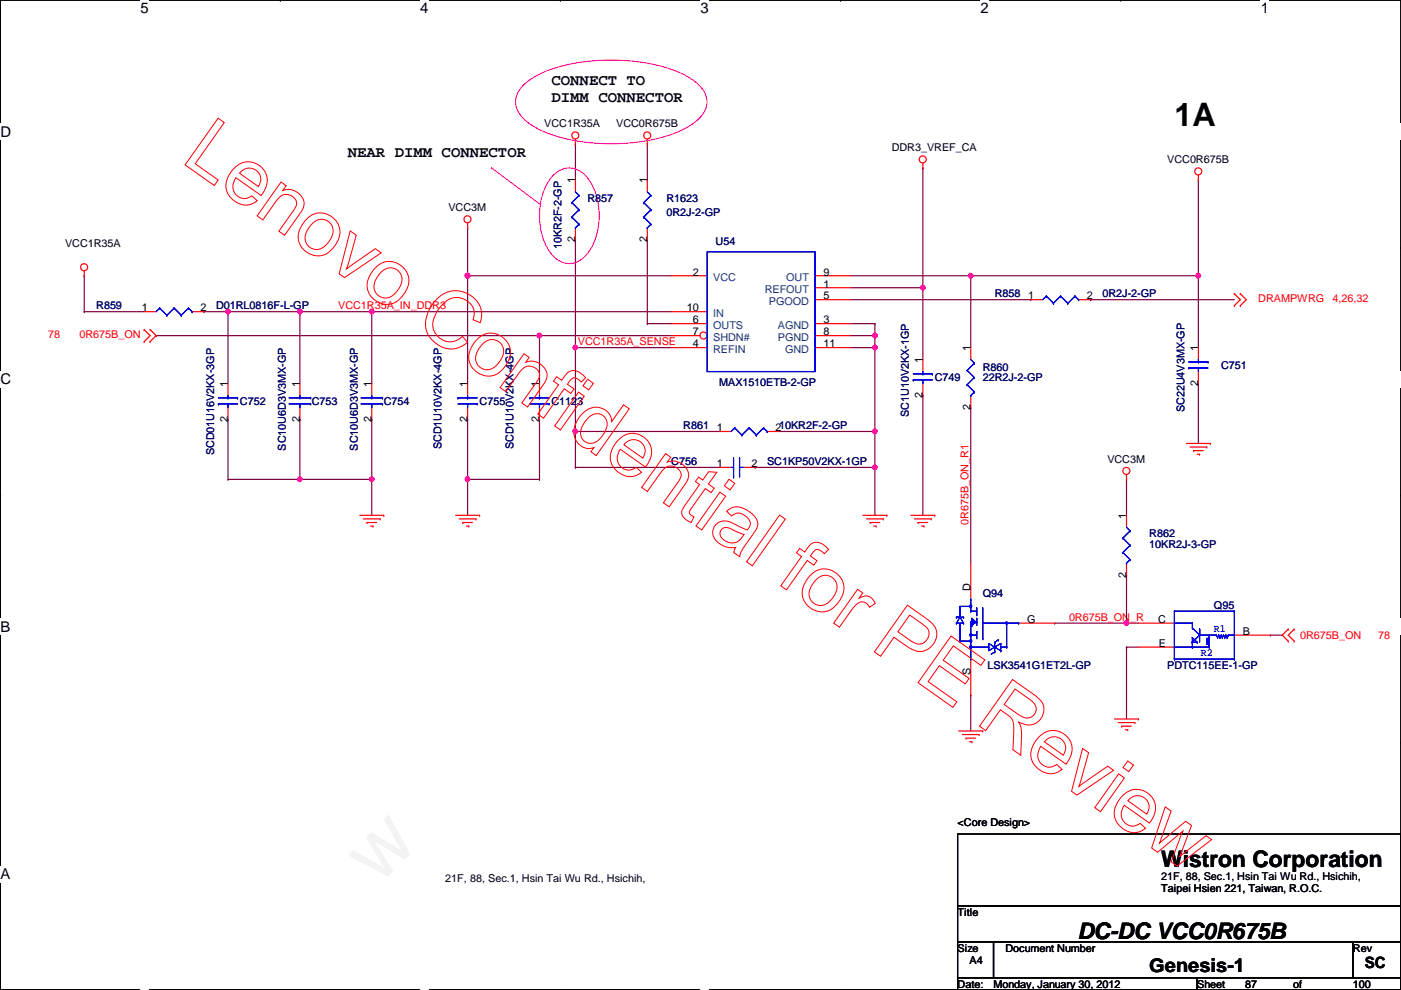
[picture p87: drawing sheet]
<svg xmlns="http://www.w3.org/2000/svg" width="297mm" height="210mm" viewBox="0 0 297 210" stroke-linecap="round" stroke-linejoin="round" font-family="sans-serif">
<defs><g id="words">
<text font-size="6.9" x="249" y="26.8">1A</text>
<g font-size="4.8">
<text x="246.2" y="183.9">Wistron Corporation</text>
<text x="228.4" y="199.1">DC-DC VCC0R675B</text>
</g>
<text font-size="4.1" x="243.7" y="206">Genesis-1</text>
<g font-size="3.3">
<text x="116.9" y="18">CONNECT TO</text>
<text x="116.9" y="21.7">DIMM CONNECTOR</text>
<text x="73.7" y="33.2">NEAR DIMM CONNECTOR</text>
<text x="289.4" y="205.3">SC</text>
</g>
<g font-size="3.1">
<text x="29.8" y="2.8">5</text>
<text x="89.1" y="2.8">4</text>
<text x="148.5" y="2.8">3</text>
<text x="207.9" y="2.8">2</text>
<text x="267.3" y="2.8">1</text>
<text x=".1" y="29">D</text>
<text x=".1" y="81.5">C</text>
<text x=".1" y="133.9">B</text>
<text x=".1" y="186.4">A</text>
</g>
<g font-size="2.3">
<text x="115.4" y="27">VCC1R35A</text>
<text x="130.6" y="27">VCC0R675B</text>
<text x="189.1" y="32.1">DDR3_VREF_CA</text>
<text x="247.5" y="34.6">VCC0R675B</text>
<text x="122" y="38.9" transform="rotate(-90 122 38.9)">1</text>
<text x="137.2" y="38.9" transform="rotate(-90 137.2 38.9)">1</text>
<text x="95.1" y="44.8">VCC3M</text>
<text x="13.8" y="52.4">VCC1R35A</text>
<text x="122" y="51.4" transform="rotate(-90 122 51.4)">2</text>
<text x="137.2" y="51.4" transform="rotate(-90 137.2 51.4)">2</text>
<text x="146.9" y="58.4">2</text>
<text x="174.6" y="58.4">9</text>
<text x="174.6" y="61">1</text>
<text x="174.6" y="63.5">5</text>
<text x="218" y="63.5">1</text>
<text x="230.5" y="63.5">2</text>
<text x="30.1" y="66">1</text>
<text x="42.5" y="66">2</text>
<text x="145.6" y="66">10</text>
<text x="146.9" y="68.6">6</text>
<text x="146.9" y="71.1">7</text>
<text x="174.6" y="68.6">3</text>
<text x="174.6" y="71.1">8</text>
<text x="146.9" y="73.7">4</text>
<text x="174.6" y="73.7">11</text>
<text x="195.6" y="77" transform="rotate(-90 195.6 77)">1</text>
<text x="205.8" y="74.5" transform="rotate(-90 205.8 74.5)">1</text>
<text x="254" y="74.5" transform="rotate(-90 254 74.5)">1</text>
<text x="48.3" y="82.1" transform="rotate(-90 48.3 82.1)">1</text>
<text x="63.5" y="82.1" transform="rotate(-90 63.5 82.1)">1</text>
<text x="78.8" y="82.1" transform="rotate(-90 78.8 82.1)">1</text>
<text x="99.1" y="82.1" transform="rotate(-90 99.1 82.1)">1</text>
<text x="114.3" y="82.1" transform="rotate(-90 114.3 82.1)">1</text>
<text x="254" y="81.8" transform="rotate(-90 254 81.8)">2</text>
<text x="48.3" y="89.5" transform="rotate(-90 48.3 89.5)">2</text>
<text x="63.5" y="89.5" transform="rotate(-90 63.5 89.5)">2</text>
<text x="78.8" y="89.5" transform="rotate(-90 78.8 89.5)">2</text>
<text x="99.1" y="89.5" transform="rotate(-90 99.1 89.5)">2</text>
<text x="114.3" y="89.5" transform="rotate(-90 114.3 89.5)">2</text>
<text x="195.6" y="84.4" transform="rotate(-90 195.6 84.4)">2</text>
<text x="205.8" y="86.9" transform="rotate(-90 205.8 86.9)">2</text>
<text x="152" y="91.4">1</text>
<text x="164.4" y="91.4">210KR2F-2-GP</text>
<text x="152" y="99.1">1</text>
<text x="159.3" y="99.1">2</text>
<text x="234.8" y="98.1">VCC3M</text>
<text x="238.8" y="110" transform="rotate(-90 238.8 110)">1</text>
<text x="205.8" y="125.3" transform="rotate(-90 205.8 125.3)">D</text>
<text x="238.8" y="122.5" transform="rotate(-90 238.8 122.5)">2</text>
<text x="217.8" y="132.1">G</text>
<text x="245.6" y="132.1">C</text>
<text x="245.7" y="137.2">E</text>
<text x="263.5" y="134.6">B</text>
<text x="205.8" y="143" transform="rotate(-90 205.8 143)">S</text>
<text x="203" y="175.1">&lt;Core Design&gt;</text>
<text x="94.4" y="187">21F, 88, Sec.1, Hsin Tai Wu Rd., Hsichih,</text>
<text x="246.2" y="189.2">Taipei Hsien 221, Taiwan, R.O.C.</text>
<text x="246.2" y="186.5">21F, 88, Sec.1, Hsin Tai Wu Rd., Hsichih,</text>
<text x="203" y="194.1">Title</text>
<text x="203" y="201.8">Size</text>
<text x="213.2" y="201.8">Document Number</text>
<text x="286.8" y="201.8">Rev</text>
<text x="203" y="209.4">Date:</text>
<text x="205.6" y="204.3">A4</text>
<text x="210.6" y="209.4">Monday, January 30, 2012</text>
<text x="253.8" y="209.4">Sheet</text>
<text x="264" y="209.4">87</text>
<text x="274.1" y="209.4">of</text>
<text x="286.8" y="209.4">100</text>
</g>
<g font-size="2.3" fill="#000080">
<text x="124.5" y="42.8">R857</text>
<text x="141.3" y="42.8">R1623</text>
<text x="141.3" y="45.8">0R2J-2-GP</text>
<text x="119" y="52.9" transform="rotate(-90 119 52.9)">10KR2F-2-GP</text>
<text x="151.7" y="51.9">U54</text>
<text x="20.4" y="65.6">R859</text>
<text x="45.8" y="65.6">D01RL0816F-L-GP</text>
<text x="210.9" y="63.1">R858</text>
<text x="233.8" y="63.1">0R2J-2-GP</text>
<text x="152.5" y="81.9">MAX1510ETB-2-GP</text>
<text x="198.2" y="80.9">C749</text>
<text x="208.4" y="78.6">R860</text>
<text x="208.4" y="80.9">22R2J-2-GP</text>
<text x="258.9" y="78.3">C751</text>
<text x="50.9" y="85.9">C752</text>
<text x="66.1" y="85.9">C753</text>
<text x="81.4" y="85.9">C754</text>
<text x="101.7" y="85.9">C755</text>
<text x="116.9" y="85.9">C1123</text>
<text x="192.7" y="88.4" transform="rotate(-90 192.7 88.4)">SC1U10V2KX-1GP</text>
<text x="251.1" y="87.4" transform="rotate(-90 251.1 87.4)">SC22U4V3MX-GP</text>
<text x="60.6" y="95.5" transform="rotate(-90 60.6 95.5)">SC10U6D3V3MX-GP</text>
<text x="75.9" y="95.5" transform="rotate(-90 75.9 95.5)">SC10U6D3V3MX-GP</text>
<text x="93.6" y="95.3" transform="rotate(-90 93.6 95.3)">SCD1U10V2KX-4GP</text>
<text x="108.9" y="95.3" transform="rotate(-90 108.9 95.3)">SCD1U10V2KX-4GP</text>
<text x="144.9" y="91">R861</text>
<text x="45.4" y="96.6" transform="rotate(-90 45.4 96.6)">SCD01U16V2KX-3GP</text>
<text x="142.3" y="98.6">C756</text>
<text x="162.6" y="98.6">SC1KP50V2KX-1GP</text>
<text x="243.7" y="113.9">R862</text>
<text x="243.7" y="116.2">10KR2J-3-GP</text>
<text x="208.4" y="126.6">Q94</text>
<text x="257.4" y="129.1">Q95</text>
<text x="209.4" y="141.8">LSK3541G1ET2L-GP</text>
<text x="247.5" y="141.8">PDTC115EE-1-GP</text>
</g>
<g font-size="2.3" fill="#004080">
<text x="151.2" y="59.5">VCC</text>
<text x="166.7" y="59.5">OUT</text>
<text x="162.1" y="62.1">REFOUT</text>
<text x="163" y="64.6">PGOOD</text>
<text x="151.2" y="69.7">OUTS</text>
<text x="151.2" y="67.1">IN</text>
<text x="164.9" y="69.7">AGND</text>
<text x="151.2" y="74.8">REFIN</text>
<text x="151.2" y="72.2">SHDN#</text>
<text x="164.9" y="72.2">PGND</text>
<text x="166.5" y="74.8">GND</text>
</g>
<g font-size="2.3" fill="#f00">
<text x="71.7" y="65.6">VCC1R35A_IN_DDR3</text>
<text x="266.8" y="64.1">DRAMPWRG</text>
<text x="282.5" y="64.1">4,26,32</text>
<text x="10.2" y="71.7">78</text>
<text x="16.8" y="71.7">0R675B_ON</text>
<text x="122.5" y="73.2">VCC1R35A_SENSE</text>
<text x="205.3" y="111.3" transform="rotate(-90 205.3 111.3)">0R675B_ON_R1</text>
<text x="226.6" y="131.6">0R675B_ON_R</text>
<text x="275.7" y="135.5">0R675B_ON</text>
<text x="292.2" y="135.5">78</text>
</g>
<g font-size="2.3" fill="#00f">
<text x="257.4" y="134">R1</text>
<text x="254.6" y="139.1">R2</text>
</g>
</g></defs>
<path d="M.1 0h296.9v209.8h-296.9z" fill="none" stroke="#000" stroke-width=".25"/>
<g fill="#fff">
<path d="M29.8 0h1.7v3.5h-1.7z"/>
<path d="M29.8 209.8l1.7 .1z"/>
</g>
<path d="M59.4 0h.1M59.4 209.8h.1" fill="none" stroke="#000" stroke-width=".25"/>
<g fill="#fff">
<path d="M89.1 0h1.7v3.5h-1.7z"/>
<path d="M89.1 209.8l1.7 .1z"/>
</g>
<path d="M118.8 0h.1M118.8 209.8h.1" fill="none" stroke="#000" stroke-width=".25"/>
<g fill="#fff">
<path d="M148.5 0h1.7v3.5h-1.7z"/>
<path d="M148.5 209.8l1.7 .1z"/>
</g>
<path d="M178.2 0h.1M178.2 209.8h.1" fill="none" stroke="#000" stroke-width=".25"/>
<g fill="#fff">
<path d="M207.9 0h1.7v3.5h-1.7z"/>
<path d="M207.9 209.8l1.7 .1z"/>
</g>
<path d="M237.6 0h.1M237.6 209.8h.1" fill="none" stroke="#000" stroke-width=".25"/>
<g fill="#fff">
<path d="M267.3 0h1.7v3.5h-1.7z"/>
<path d="M267.3 209.8l1.7 .1z"/>
<path d="M.1 26.2h2.2v3.5h-2.2z"/>
<path d="M297 26.2l.1 3.5z"/>
<path d="M.1 78.7h2.2v3.5h-2.2z"/>
<path d="M297 78.7l.1 3.5z"/>
</g>
<path d="M.1 52.5h.1M297 52.5h.1" fill="none" stroke="#000" stroke-width=".25"/>
<g fill="#fff">
<path d="M.1 131.1h2.1v3.5h-2.1z"/>
<path d="M297 131.1l.1 3.5z"/>
</g>
<path d="M.1 104.9h.1M297 104.9h.1" fill="none" stroke="#000" stroke-width=".25"/>
<path d="M.1 104.9h.1M297 104.9h.1" fill="none" stroke="#000" stroke-width=".21"/>
<g fill="#fff">
<path d="M.1 183.6h2.1v3.5h-2.1z"/>
<path d="M297 183.6l.1 3.5z"/>
</g>
<path d="M.1 157.4h.1M297 157.4h.1" fill="none" stroke="#000" stroke-width=".25"/>
<path d="M254.1 58.5h.1M254.1 58.5v15.2M180.4 68.6h5.1M185.5 68.6h.1M185.5 71.2h.1M185.5 68.6v2.6M48.3 88.9h.1M48.3 88.9v12.7" fill="none" stroke="#800040" stroke-width=".25"/>
<circle cx="185.5" cy="71.1" r=".49" fill="#f0f"/>
<circle cx="185.5" cy="71.1" r=".49" fill="none" stroke="#f0f" stroke-width=".25"/>
<path d="M78.8 66.1h.1M78.8 66.1h63.5" fill="none" stroke="#800040" stroke-width=".25"/>
<circle cx="78.8" cy="66.1" r=".49" fill="#f0f"/>
<circle cx="78.8" cy="66.1" r=".49" fill="none" stroke="#f0f" stroke-width=".25"/>
<path d="M48.3 66.1h.1M48.3 66.1v15.2" fill="none" stroke="#800040" stroke-width=".25"/>
<circle cx="48.3" cy="66.1" r=".49" fill="#f0f"/>
<circle cx="48.3" cy="66.1" r=".49" fill="none" stroke="#f0f" stroke-width=".25"/>
<path d="M48.3 66.1h.1M48.3 66.1h15.3M114.4 71.2h.1M114.4 71.2h27.9" fill="none" stroke="#800040" stroke-width=".25"/>
<circle cx="114.4" cy="71.1" r=".49" fill="#f0f"/>
<circle cx="114.4" cy="71.1" r=".49" fill="none" stroke="#f0f" stroke-width=".25"/>
<path d="M185.5 99.1h.1M185.5 99.1v10.2" fill="none" stroke="#800040" stroke-width=".25"/>
<circle cx="185.5" cy="99.1" r=".49" fill="#f0f"/>
<circle cx="185.5" cy="99.1" r=".49" fill="none" stroke="#f0f" stroke-width=".25"/>
<path d="M122 50.8h.1M122 50.8v22.9M63.6 66.1h.1M63.6 66.1v15.2M122 73.7h.1M122 73.7h20.3M180.4 71.2h5.1M185.5 71.2h.1" fill="none" stroke="#800040" stroke-width=".25"/>
<circle cx="122" cy="73.7" r=".49" fill="#f0f"/>
<circle cx="122" cy="73.7" r=".49" fill="none" stroke="#f0f" stroke-width=".25"/>
<path d="M137.2 68.6h.1M137.2 68.6h5.1M63.6 88.9h.1M63.6 88.9v12.7" fill="none" stroke="#800040" stroke-width=".25"/>
<circle cx="63.6" cy="101.6" r=".49" fill="#f0f"/>
<circle cx="63.6" cy="101.6" r=".49" fill="none" stroke="#f0f" stroke-width=".25"/>
<path d="M122 91.5h.1M122 91.5h30.5" fill="none" stroke="#800040" stroke-width=".25"/>
<circle cx="122" cy="91.5" r=".49" fill="#f0f"/>
<circle cx="122" cy="91.5" r=".49" fill="none" stroke="#f0f" stroke-width=".25"/>
<g fill="none" stroke="#800040" stroke-width=".25">
<path d="M122 30.5h.1M122 30.5v7.6M17.9 58.5h.1M17.9 58.5v7.6M99.1 58.5h.1M99.1 58.5h43.2M63.6 66.1h.1M63.6 66.1h15.2M78.8 66.1h.1M78.8 66.1v15.2M122 99.1h.1M122 99.1h30.5"/>
<path d="M160.1 99.1h.1M165.2 91.5h20.3M185.5 91.5h.1M185.5 91.5v7.6h-25.4M48.3 101.6h.1M48.3 101.6h15.3"/>
</g>
<circle cx="63.6" cy="66.1" r=".49" fill="#f0f"/>
<circle cx="63.6" cy="66.1" r=".49" fill="none" stroke="#f0f" stroke-width=".25"/>
<path d="M43.3 66.1h.1M43.3 66.1h5M78.8 101.6h.1M78.8 101.6v7.7" fill="none" stroke="#800040" stroke-width=".25"/>
<circle cx="78.8" cy="101.6" r=".49" fill="#f0f"/>
<circle cx="78.8" cy="101.6" r=".49" fill="none" stroke="#f0f" stroke-width=".25"/>
<path d="M254.1 38.1h.1M254.1 38.1v20.4" fill="none" stroke="#800040" stroke-width=".25"/>
<circle cx="254.1" cy="58.4" r=".49" fill="#f0f"/>
<circle cx="254.1" cy="58.4" r=".49" fill="none" stroke="#f0f" stroke-width=".25"/>
<path d="M137.2 50.8h.1M137.2 50.8v17.8M180.4 58.5h25.4M205.8 58.5h.1M185.5 73.7h.1M185.5 73.7v17.8" fill="none" stroke="#800040" stroke-width=".25"/>
<circle cx="185.5" cy="91.5" r=".49" fill="#f0f"/>
<circle cx="185.5" cy="91.5" r=".49" fill="none" stroke="#f0f" stroke-width=".25"/>
<path d="M180.4 73.7h5.1M185.5 73.7h.1" fill="none" stroke="#800040" stroke-width=".25"/>
<circle cx="185.5" cy="73.7" r=".49" fill="#f0f"/>
<circle cx="185.5" cy="73.7" r=".49" fill="none" stroke="#f0f" stroke-width=".25"/>
<path d="M180.4 61h15.3M185.5 71.2h.1M185.5 71.2v2.5M195.7 61h.1" fill="none" stroke="#800040" stroke-width=".25"/>
<circle cx="195.6" cy="61" r=".49" fill="#f0f"/>
<circle cx="195.6" cy="61" r=".49" fill="none" stroke="#f0f" stroke-width=".25"/>
<path d="M254.1 81.3h.1M254.1 81.3v12.7M238.8 132.1h.1M238.8 132.1h2.6" fill="none" stroke="#800040" stroke-width=".25"/>
<circle cx="238.8" cy="132.1" r=".49" fill="#f0f"/>
<circle cx="238.8" cy="132.1" r=".49" fill="none" stroke="#f0f" stroke-width=".25"/>
<g fill="none" stroke="#800040" stroke-width=".25">
<path d="M99.1 58.5h.1M99.1 58.5v22.8M205.8 58.5h.1M205.8 58.5v15.2M17.9 66.1h.1M17.9 66.1h12.7M180.4 63.5h38.1M218.5 63.5h.1M205.8 86.4h.1M205.8 86.4v33M238.8 101.6h.1M238.8 101.6v7.7"/>
<path d="M238.8 137.2h.1M238.8 137.2v15.2M238.8 137.2h2.6M269.3 134.7h.1M269.3 134.7h2.6"/>
</g>
<circle cx="99.1" cy="58.4" r=".49" fill="#f0f"/>
<circle cx="99.1" cy="58.4" r=".49" fill="none" stroke="#f0f" stroke-width=".25"/>
<path d="M99.1 101.6h.1M99.1 101.6v7.7" fill="none" stroke="#800040" stroke-width=".25"/>
<circle cx="99.1" cy="101.6" r=".49" fill="#f0f"/>
<circle cx="99.1" cy="101.6" r=".49" fill="none" stroke="#f0f" stroke-width=".25"/>
<path d="M99.1 48.3h.1M99.1 48.3v10.2" fill="none" stroke="#800040" stroke-width=".25"/>
<circle cx="99.1" cy="58.4" r=".49" fill="#f0f"/>
<circle cx="99.1" cy="58.4" r=".49" fill="none" stroke="#f0f" stroke-width=".25"/>
<g fill="none" stroke="#800040" stroke-width=".25">
<path d="M195.7 35.6h.1M195.7 35.6v40.6M205.8 58.5h48.3M254.1 58.5h.1M122 73.7h.1M122 73.7v25.4M195.7 61h.1M78.8 88.9h.1M78.8 88.9v12.7h-15.2M122 91.5h.1M195.7 83.9h.1M195.7 83.9v25.4"/>
<path d="M63.6 101.6h.1M223.6 132.1h.1M238.8 122h.1M238.8 122v10.1h-15.2M205.8 147.4h.1M205.8 147.4v7.6"/>
</g>
<circle cx="205.8" cy="58.4" r=".49" fill="#f0f"/>
<g fill="none" stroke="#f0f" stroke-width=".25">
<path d="M110.9 18.1a20.6 20.6 0 0 1 10.8-4.7 41.5 41.5 0 0 1 22.2 1.9 10.5 10.5 0 0 1 5.6 4.5 4.5 4.5 0 0 1-1.2 5.3 20.7 20.7 0 0 1-10.8 4.7 41.1 41.1 0 0 1-22.3-1.9 10.5 10.5 0 0 1-5.5-4.5 4.5 4.5 0 0 1 1.2-5.3zM104.2 35.6h.1M104.2 35.6l10.2 7.6M117.5 37a4.5 4.5 0 0 1 7.1 .7 14.3 14.3 0 0 1 0 16.1 4.6 4.6 0 0 1-7.8 0 14.4 14.4 0 0 1 0-16.1z"/>
<circle cx="205.8" cy="58.4" r=".49"/>
</g>
<g fill="none" stroke="#800040" stroke-width=".25">
<path d="M137.2 38.1h.1M137.2 30.5v7.6M33.1 71.2h.1M33.1 71.2h81.3M114.4 71.2h.1M114.4 71.2v10.1M231.2 63.5h.1M231.2 63.5h30.5M99.1 88.9h.1M99.1 88.9v12.7M114.4 88.9v12.7M99.1 101.6h.1"/>
<path d="M99.1 101.6h15.3M114.4 101.6h.1"/>
</g>
<g fill="none" stroke="#f00" stroke-width=".25">
<path d="M122 30.5h.1M122 29.5v1M137.2 30.5h.1M137.2 29.5v1M195.7 35.6h.1M195.7 34.6v1M254.1 38.1h.1M254.1 37.1v1M17.9 58.5h.1M17.9 57.4v1.1M99.1 48.3h.1M99.1 47.3v1"/>
<path d="M142.3 58.5h7.6M30.6 69.9h.1M30.6 72.4h.1M30.6 69.9l1.2 1.3-1.2 1.2M31.8 72.4h.1M31.8 69.9h.1M31.8 69.9l1.3 1.3-1.3 1.2M142.3 68.6h7.6M142.3 73.7h7.6M172.8 61h7.6M172.8 68.6h7.6M172.8 63.5h7.6"/>
<path d="M261.7 64.8h.1M261.7 62.3h.1M261.7 62.3l1.3 1.2-1.3 1.3M263 64.8h.1M263 62.3h.1M263 62.3l1.2 1.2-1.2 1.3M251.5 94h5.1M252.3 94.8h3.6M253.1 95.5h.1M253.1 95.5h2M253.8 96.3h.5M254.3 96.3h.1"/>
<path d="M255.9 94.8h.1M256.6 94h.1M76.3 109.3h5.1M77 110h3.6M77.8 110.8h.1M77.8 110.8h2M78.6 111.5h.5M79.1 111.5h.1M80.6 110h.1M81.4 109.3h.1M96.6 109.3h5.1M97.4 110h3.5"/>
<path d="M98.1 110.8h.1M98.1 110.8h2.1M98.9 111.5h.5M99.4 111.5h.1M100.9 110h.1M101.7 109.3h.1M183 109.3h5M183.7 110h3.6M184.5 110.8h.1M184.5 110.8h2M185.2 111.5h.6M185.8 111.5h.1"/>
<path d="M187.3 110h.1M188 109.3h.1M193.1 109.3h5.1M193.9 110h3.5M194.6 110.8h.1M194.6 110.8h2.1M195.4 111.5h.5M195.9 111.5h.1M197.4 110h.1M198.2 109.3h.1M238.8 101.6h.1M238.8 100.6v1"/>
<path d="M273.1 133.4h.1M273.1 135.9h.1M273.1 133.4l-1.2 1.3 1.2 1.2M274.4 135.9h.1M274.4 133.4h.1M274.4 133.4l-1.3 1.3 1.3 1.2M203.3 155h5.1M204 155.7h3.6M204.8 156.5h.1M204.8 156.5h2M205.6 157.3h.5M206.1 157.3h.1"/>
<path d="M207.6 155.7h.1M208.4 155h.1M236.3 152.4h5.1M237.1 153.2h3.5M237.8 154h.1M237.8 154h2.1M238.6 154.7h.5M239.1 154.7h.1M240.6 153.2h.1M241.4 152.4h.1"/>
<circle cx="122" cy="28.7" r=".75"/>
<circle cx="137.2" cy="28.7" r=".75"/>
<circle cx="195.6" cy="33.8" r=".75"/>
<circle cx="254.1" cy="36.3" r=".75"/>
<circle cx="17.8" cy="56.7" r=".75"/>
<circle cx="99.1" cy="46.5" r=".75"/>
<circle cx="238.8" cy="99.8" r=".75"/>
</g>
<path d="M203 176.8h94v15.3h-94zM203 192.1h94v7.6h-94zM203 199.7h7.6v7.6h-7.6zM210.6 199.7h76.2v7.6h-76.2zM286.8 199.7h10.2v7.6h-10.2zM203 207.3h50.8v2.5h-50.8zM253.8 207.3h43.2v2.5h-43.2z" fill="none" stroke="#000" stroke-width=".25"/>
<circle cx="149.2" cy="71.1" r=".75" fill="#fff"/>
<g fill="none" stroke="#f00" stroke-width=".25">
<path d="M137.2 38.1v2.6M137.2 48.3v2.5M172.8 58.5h7.6M30.6 66.1h2.5M40.7 66.1h2.6M142.3 71.2h6.1M142.3 66.1h7.6M172.8 71.2h7.6M172.8 73.7h7.6M195.7 76.2v2.6M205.8 73.7v2.5M218.5 63.5h2.6"/>
<path d="M228.7 63.5h2.5M254.1 73.7v2.5M254.1 78.8v2.5M48.3 81.3v2.6M48.3 86.4v2.5M63.6 81.3v2.6M63.6 86.4v2.5M99.1 81.3v2.6M99.1 86.4v2.5M114.4 81.3v2.6M114.4 86.4v2.5M152.5 91.5h2.5"/>
<path d="M152.5 99.1h2.5M157.6 99.1h2.5M162.6 91.5h2.6M195.7 81.3v2.6M205.8 83.9v2.5M205.8 119.4v7.6M238.8 109.3v2.5M238.8 119.4v2.6M205.8 139.7v7.7M216 132.1h7.6M241.4 137.2h7.6M241.4 132.1h7.6"/>
<path d="M261.7 134.7h7.6"/>
<circle cx="149.2" cy="71.1" r=".75"/>
</g>
<g fill="none" stroke="#00f" stroke-width=".25">
<path d="M136.5 43h.1M136.5 46h.1M136.5 43l1.5 1.5M136.5 46l1.5 1.5M137.2 48.3h.1M137.2 40.7l.8 .7M138 41.4h.1M138 44.5h.1M138 47.5h.1M138 41.4l-1.5 1.6M138 44.5l-1.5 1.5M138 47.5l-.8 .8"/>
<path d="M149.9 53.4h22.9v25.4h-22.9zM33.9 65.3h.1M33.9 65.3l-.8 .8M33.9 65.3l1.5 1.5M35.4 66.8h.1M36.9 65.3h.1M36.9 65.3l-1.5 1.5M36.9 65.3l1.5 1.5M38.4 66.8h.1M40 65.3h.1M40 65.3l-1.6 1.5M40 65.3l.7 .8"/>
<path d="M40.7 66.1h.1M193.6 79.3h4.1M195.7 79.3h.1M195.7 78.8v.5M197.7 79.3h.1M205.1 78.5h.1M205.1 78.5l1.5 1.6M205.8 76.2l.8 .8M206.6 77h.1M206.6 77l-1.5 1.5M221.8 62.8h.1M221.8 62.8l-.7 .7"/>
<path d="M221.8 62.8l1.5 1.5M223.3 64.3h.1M224.9 62.8h.1M224.9 62.8l-1.6 1.5M224.9 62.8l1.5 1.5M226.4 64.3h.1M227.9 62.8h.1M227.9 62.8l-1.5 1.5M227.9 62.8l.8 .7M228.7 63.5h.1M252 78h.1M252 76.8h4.1"/>
<path d="M252 78h4.1M254.1 76.8h.1M254.1 78h.1M254.1 76.2v.6M254.1 78v.8M256.1 76.8h.1M46.3 85.6h.1M46.3 84.4h4.1M46.3 85.6h4.1M48.3 84.4h.1M48.3 85.6h.1M48.3 83.9v.5"/>
<path d="M48.3 85.6v.8M50.4 84.4h.1M61.3 84.4h4.6M61.3 85.6h4.6M63.6 84.4h.1M63.6 85.6h.1M63.6 83.9v.5M63.6 85.6v.8M65.9 85.6h.1M65.9 84.4h.1M97.1 84.4h.1M97.1 84.4h4.1"/>
<path d="M97.1 85.6h4.1M99.1 84.4h.1M99.1 85.6h.1M99.1 83.9v.5M99.1 85.6v.8M101.2 85.6h.1M112.3 84.4h.1M112.3 84.4h4.1M112.3 85.6h4.1M114.4 84.4h.1M114.4 85.6h.1M114.4 83.9v.5"/>
<path d="M114.4 85.6v.8M116.4 85.6h.1M155 99.1h.5M155.5 99.1h.1M155.5 97.1v4M155.8 90.7h.1M155.8 90.7l-.8 .8M155.8 90.7l1.5 1.5M156.8 99.1h.1M156.8 97.1h.1M156.8 99.1h.8M156.8 97.1v4"/>
<path d="M157.3 92.2h.1M158.8 90.7h.1M158.8 90.7l-1.5 1.5M158.8 90.7l1.6 1.5M160.4 92.2h.1M161.9 90.7h.1M161.9 90.7l-1.5 1.5M161.9 90.7l.7 .8M162.6 91.5h.1M193.6 80.6h.1M193.6 80.6h4.1M195.7 80.6h.1"/>
<path d="M195.7 80.6v.7M205.1 81.6h.1M205.1 81.6l1.5 1.5M205.8 83.9h.1M206.6 80.1h.1M206.6 83.1h.1M206.6 80.1l-1.5 1.5M206.6 83.1l-.8 .8M155.5 101.1h.1M238.1 114.1h.1M238.1 117.1h.1M238.1 114.1l1.5 1.5"/>
<path d="M238.1 117.1l1.5 1.6M238.8 119.4h.1M238.8 111.8l.8 .8M239.6 112.6h.1M239.6 115.6h.1M239.6 118.7h.1M239.6 112.6l-1.5 1.5M239.6 115.6l-1.5 1.5M239.6 118.7l-.8 .7M202.8 130.9h.1M202.8 132.1h.1M202.8 132.1h1.5"/>
<path d="M202.8 130.9h1.5M203.5 128.6h.1M203.5 130.9h.1M203.5 135.9h.1M203.5 128.6h2.3M203.5 128.6v2.3M203.5 132.1v3.8M203.5 130.9l-.7 1.2M203.5 130.9l.8 1.2M203.5 135.9h2.3M204.3 130.9h.1M204.3 132.1h.1"/>
<path d="M205.8 129.6h.1M205.8 127h.1M205.8 134.7h.1M205.8 139.7h.1M205.8 135.9h.1M205.8 134.7h1.3M205.8 129.6h1.3M205.8 127v2.6M205.8 131.9v7.8M206.1 131.1h.1M206.1 131.1l.7 .8M207.1 133.9h.1"/>
<path d="M207.1 130.3h.1M207.1 128.8v1.5M207.1 133.9v1.5M208.4 132.1h7.6M216 132.1h.1M249 137.2h.1M249 132.1h.1M249 139.5h.1M249 139.7h.1M249 129.6h.1M249 137.2h7.4M249 132.1h3.8"/>
<path d="M249 129.6v10.1M249 139.7h12.7M249 129.6h12.7M252.8 136.2h.1M252.8 137.2h.1M252.8 133.1h.1M252.8 132.1h.1M252.8 135.2h.1M252.8 135.9h.1M252.8 132.1v1M252.8 135.2v2M252.8 133.1l1.5 1.6"/>
<path d="M252.8 136.2h1M252.8 135.2l1 1M253.8 136.2h.1M254.3 134.7h.1M254.3 133.4h.1M254.3 135.9h.1M254.3 134.7h3.6M254.3 133.4v2.5M254.3 134.7l-1.5 1.5M255.9 135.4h.1M255.9 135.9h.1M255.9 136.4h.1"/>
<path d="M255.9 135.4l.5 .3M255.9 135.9l.5 .3M255.9 136.4l.5 .3M256.4 135.2h.1M256.4 135.7h.1M256.4 136.2h.1M256.4 136.7h.1M256.4 137.2h.1M256.4 134.7v.5M256.4 136.7v.5M256.4 135.2l-.5 .2M256.4 135.7l-.5 .2"/>
<path d="M256.4 136.2l-.5 .2M257.9 134.7h.1M257.9 134.7l.2 .5M258.1 135.2h.1M258.4 134.7h.1M258.4 134.7l.3 .5M258.4 134.7l-.3 .5M258.7 135.2h.1M258.9 134.7h.1M258.9 134.7l.3 .5M258.9 134.7l-.2 .5M259.2 135.2h.1"/>
<path d="M259.4 134.7h.1M259.4 134.7l.3 .5M259.4 134.7l-.2 .5M259.7 135.2h.1M259.9 134.7h.1M259.9 134.7l.3 .5M259.9 134.7l-.2 .5M260.2 135.2h.1M260.4 134.7h.1M260.4 134.7h1.3M260.4 134.7l-.2 .5M261.7 139.7h.1"/>
<path d="M261.7 129.6h.1M261.7 129.6v10.1"/>
</g>
<path d="M205.6 134.5h.4v.3h-.4z" fill-rule="evenodd" fill="#00f"/>
<path d="M205.6 134.5h.4v.3h-.4z" fill="none" stroke="#00f" stroke-width=".25"/>
<path d="M205.6 128.4h.4v.3h-.4z" fill-rule="evenodd" fill="#00f"/>
<path d="M205.6 128.4h.4v.3h-.4z" fill="none" stroke="#00f" stroke-width=".25"/>
<path d="M205.6 135.7h.4v.4h-.4z" fill-rule="evenodd" fill="#00f"/>
<g fill="none" stroke="#00f" stroke-width=".25">
<path d="M205.6 135.7h.4v.4h-.4zM205.8 131.9h1.3M205.8 137.2h3.8M206.1 132.6h.1M206.1 131.1v1.5M206.8 131.9h.1M206.8 131.9l-.7 .7M207.1 131.1h.1M207.1 131.9h.1M207.1 131.1v1.5M208.4 135.4h.1M208.4 128.8v6.6"/>
<path d="M209.6 136.4h.1M209.6 137.2h.1M209.6 136.4l2.6 1.6M209.6 136.4v1.6l2.6-1.6M210.9 137.2h.1M210.9 138.2h.1M210.9 136.2h.1M210.9 138.2l-.8 .5M210.9 136.2v2M211.7 135.7h.1M211.7 135.7l-.8 .5M212.2 138h.1"/>
<path d="M212.2 137.2h.1M212.2 136.4h.1M212.2 136.4v1.6M212.2 137.2h1.2"/>
</g>
<path d="M205.6 137h.4v.3h-.4z" fill-rule="evenodd" fill="#00f"/>
<path d="M205.6 137h.4v.3h-.4z" fill="none" stroke="#00f" stroke-width=".25"/>
<path d="M213.2 131.9h.4v.4h-.4z" fill-rule="evenodd" fill="#00f"/>
<g fill="none" stroke="#00f" stroke-width=".25">
<path d="M202.8 130.9h.1M202.8 132.1h.1M202.8 130.9h1.5M202.8 132.1h1.5M203.5 128.6h.1M203.5 130.9h.1M203.5 135.9h.1M203.5 128.6h2.3M203.5 128.6v2.3M203.5 132.1v3.8M203.5 130.9l-.7 1.2M203.5 130.9l.8 1.2"/>
<path d="M203.5 135.9h2.3M204.3 130.9h.1M204.3 132.1h.1M205.8 129.6h.1M205.8 127h.1M205.8 134.7h.1M205.8 139.7h.1M205.8 135.9h.1M205.8 129.6h1.3M205.8 127v2.6M205.8 131.9v7.8M205.8 134.7h1.3"/>
<path d="M206.1 131.1h.1M206.1 131.1l.7 .8M207.1 133.9h.1M207.1 130.3h.1M207.1 128.8v1.5M207.1 133.9v1.5M208.4 132.1h7.6M213.2 131.9h.4v.4h-.4zM213.4 137.2h.1M213.4 132.1v5.1M216 132.1h.1"/>
</g>
<path d="M205.6 134.5h.4v.3h-.4z" fill-rule="evenodd" fill="#00f"/>
<path d="M205.6 134.5h.4v.3h-.4z" fill="none" stroke="#00f" stroke-width=".25"/>
<path d="M205.6 128.4h.4v.3h-.4z" fill-rule="evenodd" fill="#00f"/>
<path d="M205.6 128.4h.4v.3h-.4z" fill="none" stroke="#00f" stroke-width=".25"/>
<path d="M205.6 135.7h.4v.4h-.4z" fill-rule="evenodd" fill="#00f"/>
<g fill="none" stroke="#00f" stroke-width=".25">
<path d="M205.6 135.7h.4v.4h-.4zM205.8 131.9h1.3M205.8 137.2h3.8M206.1 132.6h.1M206.1 131.1v1.5M206.8 131.9h.1M206.8 131.9l-.7 .7M207.1 131.1h.1M207.1 131.9h.1M207.1 131.1v1.5M208.4 135.4h.1M208.4 128.8v6.6"/>
<path d="M209.6 136.4h.1M209.6 137.2h.1M209.6 136.4l2.6 1.6M209.6 136.4v1.6l2.6-1.6M210.9 137.2h.1M210.9 138.2h.1M210.9 136.2h.1M210.9 138.2l-.8 .5M210.9 136.2v2M211.7 135.7h.1M211.7 135.7l-.8 .5M212.2 138h.1"/>
<path d="M212.2 137.2h.1M212.2 136.4h.1M212.2 136.4v1.6M212.2 137.2h1.2"/>
</g>
<path d="M205.6 137h.4v.3h-.4z" fill-rule="evenodd" fill="#00f"/>
<path d="M205.6 137h.4v.3h-.4z" fill="none" stroke="#00f" stroke-width=".25"/>
<path d="M213.2 131.9h.4v.4h-.4z" fill-rule="evenodd" fill="#00f"/>
<g fill="none" stroke="#00f" stroke-width=".25">
<path d="M121.2 43h.1M121.2 46h.1M121.2 43l1.6 1.5M121.2 46l1.6 1.5M122 48.3h.1M122 40.7l.8 .7M122.8 41.4h.1M122.8 44.5h.1M122.8 47.5h.1M122.8 41.4l-1.6 1.6M122.8 44.5l-1.6 1.5M122.8 47.5l-.8 .8"/>
<path d="M76.5 85.6h4.6M76.5 84.4h4.6M78.8 84.4h.1M78.8 85.6h.1M78.8 83.9v.5M78.8 85.6v.8M81.1 85.6h.1M81.1 84.4h.1M213.2 131.9h.4v.4h-.4zM213.4 137.2h.1M213.4 132.1v5.1"/>
</g>
<path d="M122 38.1v2.6M122 48.3v2.5M78.8 81.3v2.6M78.8 86.4v2.5" fill="none" stroke="#f00" stroke-width=".25"/>
<circle cx="185.5" cy="71.1" r=".49" fill="#f0f"/>
<circle cx="185.5" cy="71.1" r=".49" fill="none" stroke="#f0f" stroke-width=".25"/>
<circle cx="78.8" cy="66.1" r=".49" fill="#f0f"/>
<circle cx="78.8" cy="66.1" r=".49" fill="none" stroke="#f0f" stroke-width=".25"/>
<circle cx="48.3" cy="66.1" r=".49" fill="#f0f"/>
<circle cx="48.3" cy="66.1" r=".49" fill="none" stroke="#f0f" stroke-width=".25"/>
<circle cx="114.4" cy="71.1" r=".49" fill="#f0f"/>
<circle cx="114.4" cy="71.1" r=".49" fill="none" stroke="#f0f" stroke-width=".25"/>
<circle cx="185.5" cy="99.1" r=".49" fill="#f0f"/>
<circle cx="185.5" cy="99.1" r=".49" fill="none" stroke="#f0f" stroke-width=".25"/>
<circle cx="122" cy="73.7" r=".49" fill="#f0f"/>
<circle cx="122" cy="73.7" r=".49" fill="none" stroke="#f0f" stroke-width=".25"/>
<circle cx="63.6" cy="101.6" r=".49" fill="#f0f"/>
<circle cx="63.6" cy="101.6" r=".49" fill="none" stroke="#f0f" stroke-width=".25"/>
<circle cx="122" cy="91.5" r=".49" fill="#f0f"/>
<circle cx="122" cy="91.5" r=".49" fill="none" stroke="#f0f" stroke-width=".25"/>
<circle cx="63.6" cy="66.1" r=".49" fill="#f0f"/>
<circle cx="63.6" cy="66.1" r=".49" fill="none" stroke="#f0f" stroke-width=".25"/>
<circle cx="78.8" cy="101.6" r=".49" fill="#f0f"/>
<circle cx="78.8" cy="101.6" r=".49" fill="none" stroke="#f0f" stroke-width=".25"/>
<circle cx="254.1" cy="58.4" r=".49" fill="#f0f"/>
<circle cx="254.1" cy="58.4" r=".49" fill="none" stroke="#f0f" stroke-width=".25"/>
<circle cx="185.5" cy="91.5" r=".49" fill="#f0f"/>
<circle cx="185.5" cy="91.5" r=".49" fill="none" stroke="#f0f" stroke-width=".25"/>
<circle cx="185.5" cy="73.7" r=".49" fill="#f0f"/>
<circle cx="185.5" cy="73.7" r=".49" fill="none" stroke="#f0f" stroke-width=".25"/>
<circle cx="195.6" cy="61" r=".49" fill="#f0f"/>
<circle cx="195.6" cy="61" r=".49" fill="none" stroke="#f0f" stroke-width=".25"/>
<circle cx="238.8" cy="132.1" r=".49" fill="#f0f"/>
<circle cx="238.8" cy="132.1" r=".49" fill="none" stroke="#f0f" stroke-width=".25"/>
<circle cx="99.1" cy="58.4" r=".49" fill="#f0f"/>
<circle cx="99.1" cy="58.4" r=".49" fill="none" stroke="#f0f" stroke-width=".25"/>
<circle cx="99.1" cy="101.6" r=".49" fill="#f0f"/>
<circle cx="99.1" cy="101.6" r=".49" fill="none" stroke="#f0f" stroke-width=".25"/>
<circle cx="99.1" cy="58.4" r=".49" fill="#f0f"/>
<circle cx="99.1" cy="58.4" r=".49" fill="none" stroke="#f0f" stroke-width=".25"/>
<circle cx="205.8" cy="58.4" r=".49" fill="#f0f"/>
<circle cx="205.8" cy="58.4" r=".49" fill="none" stroke="#f0f" stroke-width=".25"/>
<g fill="none" stroke="#f00" stroke-width=".21">
<path d="M46.2 25.1l1.4 .9-6.2 8.7 4.9 3.5-.9 1.1-6.2-4.3zM49.8 35.5a4 4 0 0 1 5.7 .1 4 4 0 0 1 0 5.7l-.1 .2-5.4-3.8a2.62 2.62 0 0 0-.4 2.9 2.62 2.62 0 0 0 2.6 1.5l1.2-.6 1.1 1.1a4.1 4.1 0 0 1-6.6-3.2 5.7 5.7 0 0 1 1.9-3.9zM51.1 36.4a2.44 2.44 0 0 1 3.3-.2 2.44 2.44 0 0 1 .4 3.4l-4-2.9zM59.6 38.6l1.1 .8-.7 1a3.3 3.3 0 0 1 4.4 3.3l-.7 1.4-3.4 4.8-1.2-.9 3.1-4.3a2.05 2.05 0 0 0 0-3 2.05 2.05 0 0 0-2.9 .1l-3.6 4.8-1.2-.8zM65.1 46.3a4.1 4.1 0 0 1 5.7 0 4.1 4.1 0 0 1 .3 5.7 4.1 4.1 0 0 1-6 1.5 4.1 4.1 0 0 1-.8-6.2zM66.3 47.3a2.53 2.53 0 0 1 3.6-.1 2.53 2.53 0 0 1 .2 3.5 3.4 3.4 0 0 1-3.4 2.2 2.59 2.59 0 0 1-1.5-4.2zM74.3 49l1.2 .9-2 7.1 6.1-4.3 1.2 .9-7.8 5.3-1.1-.8zM79.7 56.6a4.1 4.1 0 0 1 5.7 0 4.1 4.1 0 0 1 .3 5.7 4.1 4.1 0 0 1-6 1.5 4.1 4.1 0 0 1-.8-6.2zM81 57.6a2.53 2.53 0 0 1 3.5-.1 2.53 2.53 0 0 1 .2 3.5 3.4 3.4 0 0 1-3.4 2.2 2.59 2.59 0 0 1-1.5-4.2zM92.5 63.6a5.5 5.5 0 0 1 5.8-1.7 5.5 5.5 0 0 1 3.8 4.8l-.3 1.7-1.5-.6a3.6 3.6 0 0 0-1.1-3.9 3.6 3.6 0 0 0-4.1-.4 6.7 6.7 0 0 0-3.3 6 3.7 3.7 0 0 0 6.2 1.8l1.1 1.3a5.2 5.2 0 0 1-7.8-.8 5.6 5.6 0 0 1 .1-6.8zM101.3 71.8a4.1 4.1 0 0 1 5.6 0 4.1 4.1 0 0 1 .3 5.7 4.1 4.1 0 0 1-6 1.5 4.1 4.1 0 0 1-.7-6.2zM102.5 72.8a2.53 2.53 0 0 1 3.5-.1 2.53 2.53 0 0 1 .2 3.5 3.4 3.4 0 0 1-3.3 2.2 2.59 2.59 0 0 1-1.5-4.2z"/>
<path d="M111.1 75l1.1 .8-.7 1a3.3 3.3 0 0 1 4.4 3.3l-.7 1.4-3.3 4.8-1.3-.9 3.1-4.3a2.05 2.05 0 0 0 0-3 2.05 2.05 0 0 0-2.9 .1l-3.6 4.8-1.2-.8zM118 79.9l1.1 .7 .5-.7a2.33 2.33 0 0 1 4-.4l.6 .6-1 .9a1.79 1.79 0 0 0-1.8-.8l-1.1 1.3 1.4 1-.7 .9-1.4-1-4.4 6.3-1.2-.9 4.4-6.2-1-.8zM122.7 83.1l1.2 .9-5.1 7.2-1.2-.9zM123.4 87.8a3.5 3.5 0 0 1 3.7-1.4 3.5 3.5 0 0 1 2.6 3l2.5-3.6 1.2 .9-7 9.9-1.1-.8 .6-.9a3.4 3.4 0 0 1-3.4-1 3.4 3.4 0 0 1-.7-3.5l.6-1.3zM124.6 80.4l1.2 .9-1 1.4-1.2-.9zM124.8 88.5a2.27 2.27 0 0 1 3.1-.3 2.27 2.27 0 0 1 .5 3.1 4.2 4.2 0 0 1-3 2.7 2.27 2.27 0 0 1-2.1-1.2 2.27 2.27 0 0 1 .1-2.3zM131.3 93.1a4 4 0 0 1 5.7 0 4 4 0 0 1 0 5.7l-.1 .2-5.4-3.7a2.62 2.62 0 0 0-.4 2.9 2.62 2.62 0 0 0 2.6 1.4l1.2-.5 1.1 1a4.1 4.1 0 0 1-6.6-3.1 5.7 5.7 0 0 1 1.9-3.9zM132.6 94a2.44 2.44 0 0 1 3.3-.2 2.44 2.44 0 0 1 .4 3.3l-4-2.8zM141.1 96.2l1.1 .7-.7 1.1a3.3 3.3 0 0 1 4.4 3.2l-.6 1.5-3.4 4.8-1.2-.9 3-4.4a2.05 2.05 0 0 0 0-2.9 2.05 2.05 0 0 0-2.9 .1l-3.5 4.8-1.3-.9zM148.1 101.2l.9 .6 1.3-1.8 1.7 .1-1.8 2.5 1.2 .9-.6 1-1.3-.9-2.9 4.2a.93 .93 0 0 0-.4 .9 .93 .93 0 0 0 .7 .8l.2 .1-.6 1.2a2.49 2.49 0 0 1-2-2.4l.6-1.1 3.2-4.6-.9-.6zM152.6 104.3l1.2 .9-5 7.2-1.2-.9zM153.1 112.2a1.6 1.6 0 0 1 2 0l2.7 1.1a2.7 2.7 0 0 1-2.6 1.8 2.7 2.7 0 0 1-2.5-1.8l.1-.7z"/>
<path d="M154.1 108.4a3.2 3.2 0 0 1 4.4-.2 3.5 3.5 0 0 1 2.1 3.1l-.4 1.2-1.6 2.3a6.9 6.9 0 0 0-1.8 3.3l-1.2-.9 .4-1.1a4.4 4.4 0 0 1-4.9-2.9 2.63 2.63 0 0 1 1.4-2.5 2.63 2.63 0 0 1 2.8 .2l3.1 1.5a1.75 1.75 0 0 0-.4-3 1.94 1.94 0 0 0-2.9 0zM154.6 101.6l1.2 .9-1 1.4-1.2-.9zM165.3 109.2l1.2 .9-7 9.9-1.2-.9zM169.5 116.3l1.1 .7 .5-.7a2.33 2.33 0 0 1 4.1-.3l.5 .5-.9 .9a1.79 1.79 0 0 0-1.9-.8l-1.1 1.3 1.4 1-.7 .9-1.3-1-4.4 6.3-1.3-.9 4.4-6.2-1-.8zM172 121.8a4.1 4.1 0 0 1 5.6 0 4.1 4.1 0 0 1 .3 5.6 4.1 4.1 0 0 1-6 1.6 4.1 4.1 0 0 1-.8-6.2zM173.2 122.8a2.53 2.53 0 0 1 3.5-.2 2.53 2.53 0 0 1 .2 3.6 3.4 3.4 0 0 1-3.3 2.2 2.59 2.59 0 0 1-1.5-4.2zM181.8 125l1.1 .7-.7 1.1a2.13 2.13 0 0 1 3.4 1.1l-1.3 .9a1.72 1.72 0 0 0-1.4-1.2 1.72 1.72 0 0 0-1.7 .9l-3.2 4.5-1.2-.9zM192.4 128.3l3.7 2.7a4.4 4.4 0 0 1 2.5 3.6 3.7 3.7 0 0 1-2.1 3.2 3.7 3.7 0 0 1-3.8-.5l-3.2-2.2-2.8 4-1.3-.9zM192.9 130.4l2.5 1.8a2.33 2.33 0 0 1 1.6 2.4 2.17 2.17 0 0 1-3.6 1.4l-3-2.1zM201.6 134.9l7.2 5-.8 1.2-5.9-4.2-2.1 3.1 5.5 3.8-.9 1.2-5.4-3.9-2.4 3.4 6.1 4.3-.9 1.2-7.4-5.2zM214.7 144.1l4.4 3.1a4.1 4.1 0 0 1 2.2 3.2 3.3 3.3 0 0 1-1.8 3 3.3 3.3 0 0 1-3.5-.3 5.5 5.5 0 0 1 .6 3.1l-.2 3.9-1.6-1.1 .1-4.6a2.79 2.79 0 0 0-1.3-2.8l-1.5-1.1-3.1 4.4-1.3-.9zM215.2 146.1l3.1 2.2a2.06 2.06 0 0 1 .6 3.5 2.19 2.19 0 0 1-2.8-.2l-3.2-2.2z"/>
<path d="M220.5 156.1a4 4 0 0 1 5.7 0 4 4 0 0 1-.1 5.7l-.1 .2-5.3-3.8a2.62 2.62 0 0 0-.5 3 2.62 2.62 0 0 0 2.7 1.4l1.1-.5 1.2 1a4.1 4.1 0 0 1-6.7-3.1 5.7 5.7 0 0 1 2-3.9zM221.7 157a2.44 2.44 0 0 1 3.4-.2 2.44 2.44 0 0 1 .3 3.3l-4-2.8zM229.5 158.7l1.3 .9-2 7.1 6.1-4.2 1.2 .8-7.8 5.3-1.1-.8zM237.2 164.1l1.2 .8-5.1 7.2-1.2-.8zM238.2 168.6a4 4 0 0 1 5.7 0 4 4 0 0 1-.1 5.7l-.1 .2-5.3-3.8a2.62 2.62 0 0 0-.5 3 2.62 2.62 0 0 0 2.7 1.4l1.1-.5 1.2 1a4.1 4.1 0 0 1-6.7-3.2 5.7 5.7 0 0 1 2-3.8zM239.1 161.4l1.2 .8-1 1.4-1.2-.9zM239.4 169.5a2.44 2.44 0 0 1 3.4-.2 2.44 2.44 0 0 1 .3 3.3l-4-2.8zM247 171.1l1.3 .9-2.4 6.7 5.5-4.6 1.2 .9-2.4 6.6 5.5-4.4 1.2 .8-7.3 5.6-1.3-.9 2.5-6.5-5.4 4.5-1.2-.9z"/>
</g>
<use href="#words"/>
</svg>
